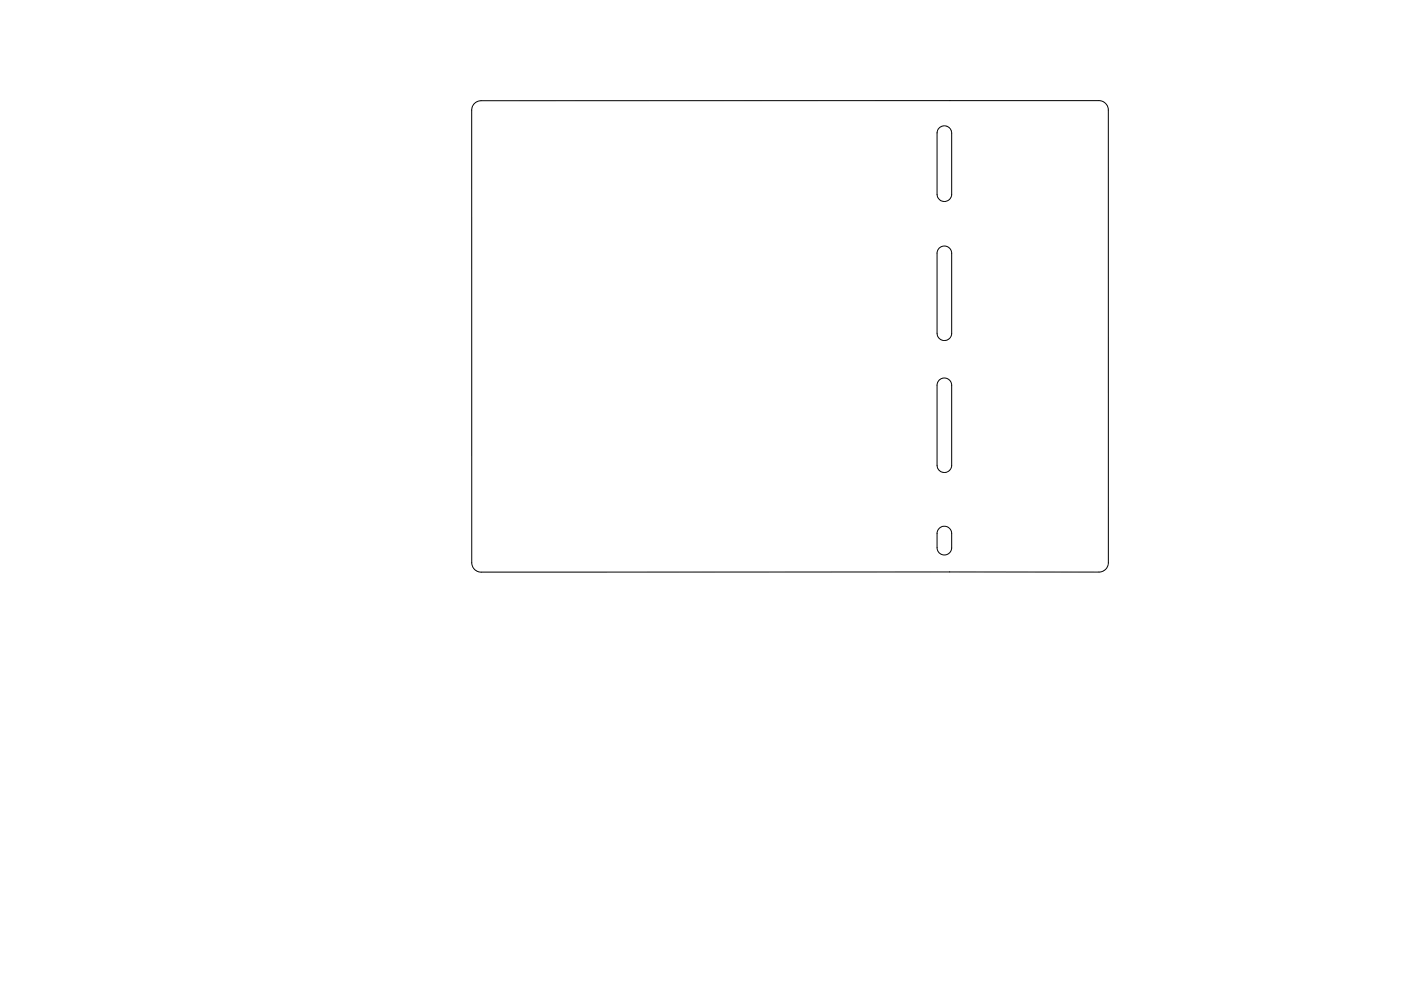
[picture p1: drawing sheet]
<svg xmlns="http://www.w3.org/2000/svg" width="297mm" height="210mm" viewBox="0 0 297 210" stroke-linecap="round" stroke-linejoin="round" font-family="sans-serif">
<path d="M100.6 22l.6-.4 .8-.2 131-.1a2.01 2.01 0 0 1 2 2.1v96a2 2 0 0 1-2 2h-131a2 2 0 0 1-2-2v-96.1l.2-.8zM199.1 27.2a1.55 1.55 0 0 1 1.7-.4 1.55 1.55 0 0 1 1 1.4v13a1.55 1.55 0 0 1-1.6 1.5 1.55 1.55 0 0 1-1.5-1.5v-13l.1-.6zM199.1 52.6a1.55 1.55 0 0 1 1.7-.3 1.55 1.55 0 0 1 1 1.4v17.1a1.55 1.55 0 0 1-1.6 1.4 1.55 1.55 0 0 1-1.5-1.5v-17l.1-.6zM199.1 80.7a1.55 1.55 0 0 1 1.7-.4 1.55 1.55 0 0 1 1 1.4v17.1a1.55 1.55 0 0 1-1.6 1.4 1.55 1.55 0 0 1-1.5-1.5v-17l.1-.6zM199.1 112.1a1.55 1.55 0 0 1 1.7-.3 1.55 1.55 0 0 1 1 1.4v3a1.55 1.55 0 0 1-1.6 1.5 1.55 1.55 0 0 1-1.5-1.5v-3.1z" fill="none" stroke="#000" stroke-width=".21"/>
</svg>
